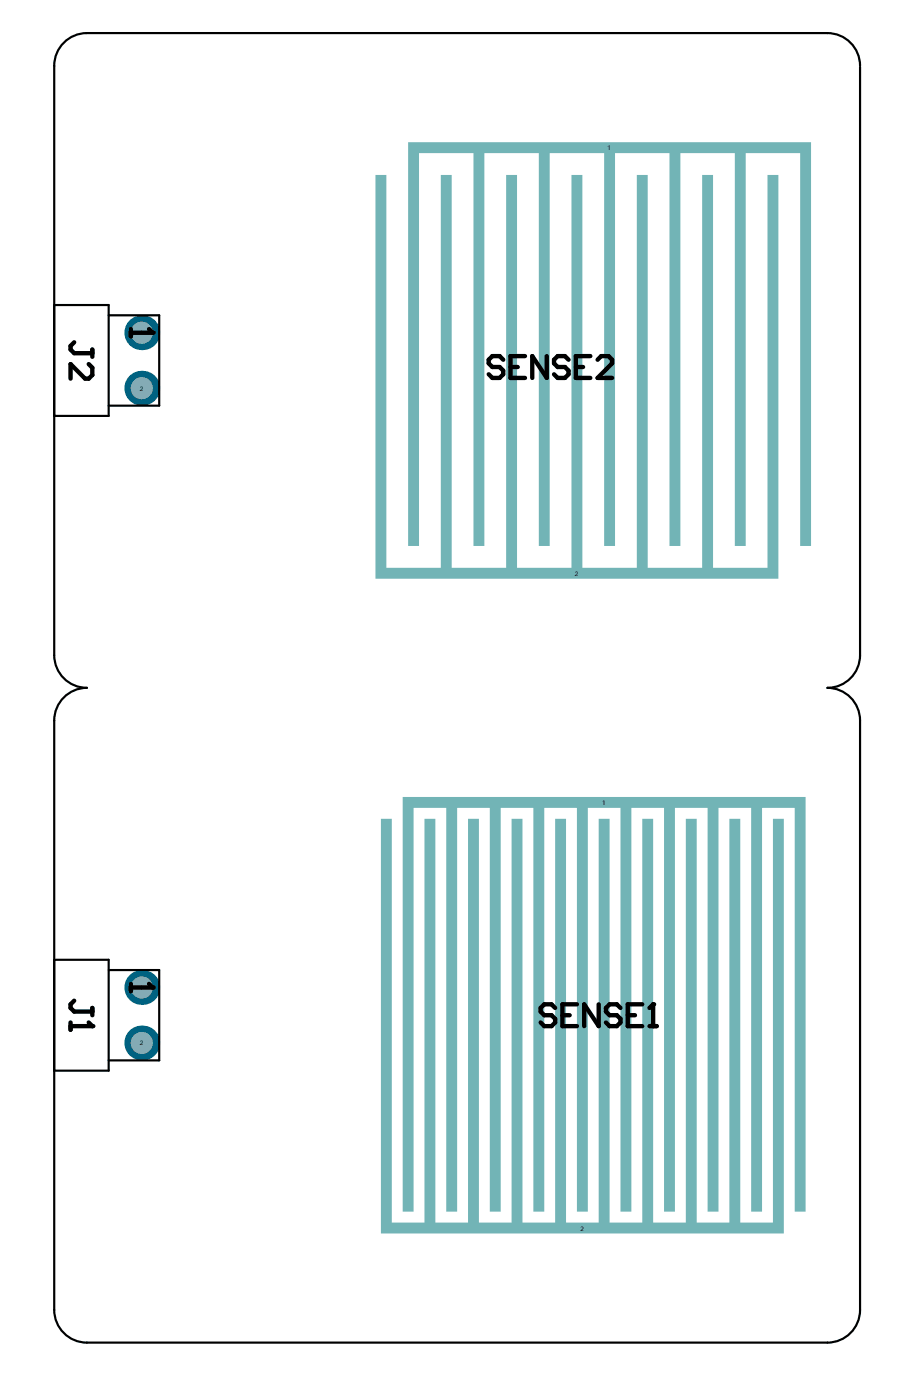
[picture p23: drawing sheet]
<svg xmlns="http://www.w3.org/2000/svg" width="70mm" height="107mm" viewBox="0 0 70 107" stroke-linecap="round" stroke-linejoin="round" font-family="sans-serif">
<defs><g id="words">
<g font-size=".5">
<text x="46.2" y="11.4">1</text>
<text x="10.6" y="29.7">2</text>
<text x="10.6" y="25.5">1</text>
<text x="43.8" y="43.8">2</text>
<text x="45.8" y="61.3">1</text>
<text x="10.6" y="75.3">1</text>
<text x="10.6" y="79.6">2</text>
<text x="44.2" y="93.6">2</text>
</g>
</g></defs>
<path d="M65.4 5a2.49 2.49 0 0 0-2.4-2.5h-56.4a2.49 2.49 0 0 0-2.5 2.5v44.9a2.49 2.49 0 0 0 2.5 2.4 2.49 2.49 0 0 0-2.5 2.5v44.9a2.49 2.49 0 0 0 2.5 2.5h56.4a2.49 2.49 0 0 0 2.4-2.5v-44.9a2.49 2.49 0 0 0-2.4-2.5 2.49 2.49 0 0 0 2.4-2.4v-44.8" fill="none" stroke="#000" stroke-width=".17"/>
<circle cx="10.8" cy="79.4" r="1.33" fill="#006281"/>
<circle cx="10.8" cy="79.4" r=".85" fill="#84abb5"/>
<circle cx="10.8" cy="75.1" r="1.33" fill="#006281"/>
<circle cx="10.8" cy="75.1" r=".85" fill="#84abb5"/>
<circle cx="10.8" cy="29.5" r="1.33" fill="#006281"/>
<circle cx="10.8" cy="29.5" r=".85" fill="#84abb5"/>
<circle cx="10.8" cy="25.3" r="1.33" fill="#006281"/>
<circle cx="10.8" cy="25.3" r=".85" fill="#84abb5"/>
<g fill="#72b4b6">
<path d="M29 62.3h.8v30.7h2.5v-30.7h.8v30.7h2.5v-30.7h.8v30.7h2.5v-30.7h.9v30.7h2.4v-30.7h.9v30.7h2.5v-30.7h.8v30.7h2.5v-30.7h.8v30.7h2.5v-30.7h.8v30.7h2.5v-30.7h.8v30.7h2.5v-30.7h.8v31.6h-30.6z"/>
<path d="M30.6 60.6h30.7v31.6h-.8v-30.7h-2.5v30.7h-.8v-30.7h-2.5v30.7h-.9v-30.7h-2.4v30.7h-.9v-30.7h-2.5v30.7h-.8v-30.7h-2.5v30.7h-.8v-30.7h-2.5v30.7h-.8v-30.7h-2.5v30.7h-.8v-30.7h-2.5v30.7h-.8v-30.7h-2.5v30.7h-.9z"/>
<path d="M31.1 10.8h30.6v30.7h-.8v-29.8h-4.2v29.8h-.8v-29.8h-4.1v29.8h-.9v-29.8h-4.1v29.8h-.8v-29.8h-4.2v29.8h-.8v-29.8h-4.1v29.8h-.9v-29.8h-4.1v29.8h-.8z"/>
<path d="M28.6 13.3h.8v29.9h4.1v-29.9h.9v29.9h4.1v-29.9h.8v29.9h4.2v-29.9h.8v29.9h4.2v-29.9h.8v29.9h4.1v-29.9h.9v29.9h4.1v-29.9h.8v30.7h-30.6z"/>
</g>
<path d="M4.1 23.2h4.2v8.4h-4.2zM8.3 24h3.8v6.9h-3.8M4.1 73h4.2v8.5h-4.2zM8.3 73.8h3.8v6.9h-3.8" fill="none" stroke="#000" stroke-width=".17"/>
<g fill="none" stroke="#000" stroke-width=".33">
<path d="M5.6 26l-.2 .3v.3l.2 .3h1.4M6.7 27.7l.3 .3v.5l-.3 .3h-.2l-1.1-1.1v1.1M7 26.6v.6M10 25v.6M11.3 25l.3 .3h-1.6M38.3 27.4l-.3-.3h-.5l-.3 .3v.3l.3 .2h.5l.3 .3v.3l-.3 .3h-.5l-.3-.3M38.8 27.9h.6M39.9 27.1h-1.1v1.7h1.1M41.6 27.1v1.7l-1.1-1.7v1.7M43.3 27.4l-.3-.3h-.6l-.2 .3v.3l.2 .2h.6l.3 .3v.3l-.3 .3h-.6l-.2-.3M43.8 27.9h.6M44.9 27.1h-1.1v1.7h1.1"/>
<path d="M45.5 27.4l.2-.3h.6l.3 .3v.3l-1.1 1.1h1.1M5.4 77.8v.6M5.6 76.2l-.2 .2v.3l.2 .3h1.4M6.7 77.8l.3 .3h-1.6M7 76.7v.6M10 74.9v.5M11.3 74.9l.3 .2h-1.6M42.2 76.7l-.2-.3h-.6l-.3 .3v.3l.3 .3h.6l.2 .2v.3l-.2 .3h-.6l-.3-.3M42.8 77.3h.5M43.9 76.4h-1.1v1.7h1.1M45.6 76.4v1.7l-1.1-1.7v1.7M47.2 76.7l-.3-.3h-.5l-.3 .3v.3l.3 .3h.5l.3 .2v.3l-.3 .3h-.5l-.3-.3"/>
<path d="M47.8 77.3h.5M48.9 76.4h-1.1v1.7h1.1M49.4 78.1h.6M49.4 76.7l.3-.3v1.7"/>
</g>
<g fill="#000">
<circle cx="11.6" cy="25.3" r=".17"/>
<circle cx="7" cy="78.1" r=".17"/>
<circle cx="11.6" cy="75.1" r=".17"/>
<circle cx="49.7" cy="76.4" r=".17"/>
</g>
<use href="#words"/>
</svg>
